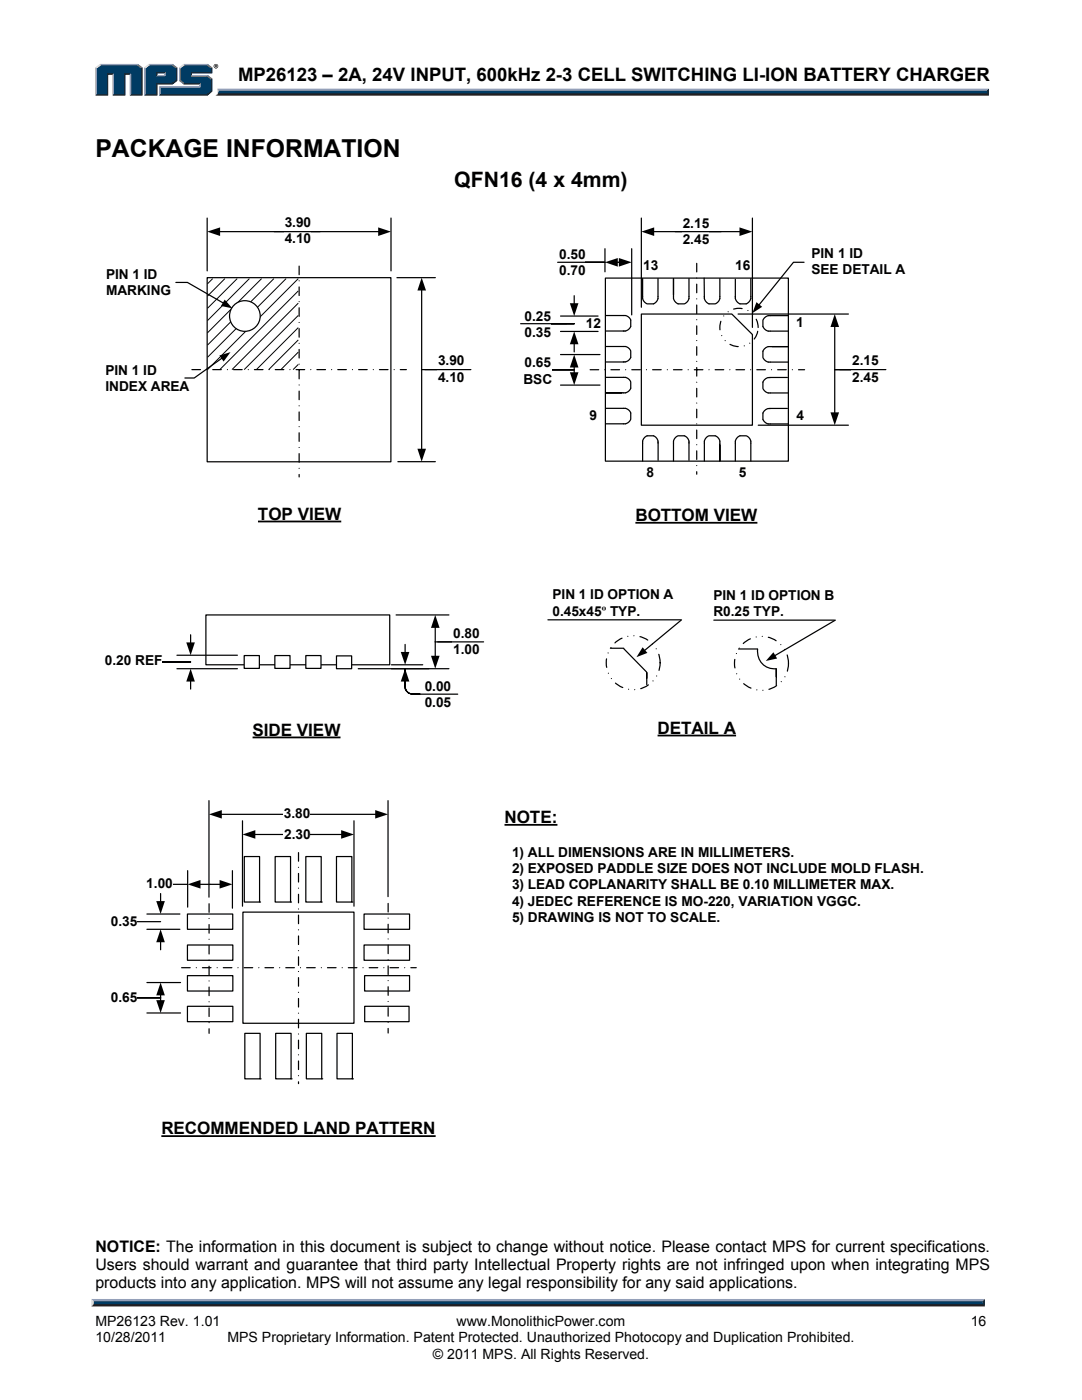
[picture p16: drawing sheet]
<svg xmlns="http://www.w3.org/2000/svg" width="216mm" height="279mm" viewBox="0 0 216 279" stroke-linecap="round" stroke-linejoin="round" font-family="sans-serif">
<defs><g id="words">
<text font-size="4.9" x="19" y="31.3">PACKAGE INFORMATION</text>
<text font-size="4.2" x="90.6" y="37.4">QFN16 (4 x 4mm)</text>
<text font-size="3.7" x="47.5" y="16.2">MP26123 – 2A, 24V INPUT, 600kHz 2-3 CELL SWITCHING LI-ION BATTERY CHARGER</text>
<g font-size="3.4">
<text x="51.5" y="103.7">TOP VIEW</text>
<text x="126.8" y="103.9">BOTTOM VIEW</text>
<text x="50.4" y="146.8">SIDE VIEW</text>
<text x="131.2" y="146.4">DETAIL A</text>
<text x="100.6" y="164.3">NOTE:</text>
<text x="32.2" y="226.4">RECOMMENDED LAND PATTERN</text>
</g>
<g font-size="3.2">
<text x="19" y="249.8">NOTICE: The information in this document is subject to change without notice. Please contact MPS for current specifications.</text>
<text x="19" y="253.4">Users should warrant and guarantee that third party Intellectual Property rights are not infringed upon when integrating MPS</text>
<text x="19" y="257.1">products into any application. MPS will not assume any legal responsibility for any said applications.</text>
</g>
<g font-size="2.8">
<text x="19" y="264.6">MP26123 Rev. 1.01</text>
<text x="19" y="267.9">10/28/2011</text>
<text x="45.4" y="267.9">MPS Proprietary Information. Patent Protected. Unauthorized Photocopy and Duplication Prohibited.</text>
<text x="91.1" y="264.6">www.MonolithicPower.com</text>
<text x="193.7" y="264.6">16</text>
<text x="86.4" y="271.1">© 2011 MPS. All Rights Reserved.</text>
</g>
<g font-size="2.7">
<text x="56.8" y="45.3">3.90</text>
<text x="136.2" y="45.4">2.15</text>
<text x="56.8" y="48.6">4.10</text>
<text x="111.5" y="51.7">0.50</text>
<text x="128.4" y="53.9">13</text>
<text x="136.2" y="48.7">2.45</text>
<text x="146.7" y="53.9">16</text>
<text x="161.9" y="51.5">PIN 1 ID</text>
<text x="21.2" y="55.6">PIN 1 ID</text>
<text x="21.2" y="58.9">MARKING</text>
<text x="111.5" y="55">0.70</text>
<text x="161.9" y="54.8">SEE DETAIL A</text>
<text x="104.7" y="64">0.25</text>
<text x="116.9" y="65.4">12</text>
<text x="158.8" y="65.3">1</text>
<text x="104.7" y="67.2">0.35</text>
<text x="21" y="74.8">PIN 1 ID</text>
<text x="87.4" y="72.9">3.90</text>
<text x="87.4" y="76.2">4.10</text>
<text x="104.4" y="76.6">BSC</text>
<text x="104.7" y="73.3">0.65</text>
<text x="170" y="72.9">2.15</text>
<text x="170" y="76.2">2.45</text>
<text x="21" y="78.1">INDEX AREA</text>
<text x="117.6" y="83.9">9</text>
<text x="158.9" y="83.9">4</text>
<text x="129" y="95.2">8</text>
<text x="147.4" y="95.2">5</text>
<text x="110.3" y="119.6">PIN 1 ID OPTION A</text>
<text x="142.3" y="119.7">PIN 1 ID OPTION B</text>
<text x="110.3" y="122.9">0.45x45º TYP.</text>
<text x="142.3" y="122.9">R0.25 TYP.</text>
<text x="90.4" y="127.3">0.80</text>
<text x="90.4" y="130.5">1.00</text>
<text x="20.9" y="132.7">0.20 REF</text>
<text x="84.8" y="137.9">0.00</text>
<text x="84.8" y="141.2">0.05</text>
<text x="56.6" y="163.3">3.80</text>
<text x="56.7" y="167.3">2.30</text>
<text x="102.2" y="171">1) ALL DIMENSIONS ARE IN MILLIMETERS.</text>
<text x="29.2" y="177.3">1.00</text>
<text x="102.2" y="174.2">2) EXPOSED PADDLE SIZE DOES NOT INCLUDE MOLD FLASH.</text>
<text x="102.2" y="177.5">3) LEAD COPLANARITY SHALL BE 0.10 MILLIMETER MAX.</text>
<text x="22.1" y="184.7">0.35</text>
<text x="102.2" y="180.8">4) JEDEC REFERENCE IS MO-220, VARIATION VGGC.</text>
<text x="102.2" y="184">5) DRAWING IS NOT TO SCALE.</text>
<text x="22.1" y="200">0.65</text>
</g>
</g></defs>
<path d="M18.7 260h177.4l.4 .7h-178.3z" fill="#231f20"/>
<path d="M18.3 259.2h178.2l-.4 .8h-177.4z" fill="#94a0b9"/>
<path d="M196.5 259.2v1.5l-.4-.4v-.6z" fill="#001339"/>
<path d="M18.7 259.7h177.4v.6h-177.4z" fill="#003b63"/>
<path d="M18.2 259.2l.5 .5v.6l-.5 .4z" fill="#dcddde"/>
<path d="M43.4 17.7h153.9l-.4 .7h-153.3z" fill="#94a0b9"/>
<path d="M43.6 18.4h153.3l.4 .6h-154.3l.4-.2z" fill="#231f20"/>
<path d="M196.9 18.1l.4-.4v1.3l-.4-.4z" fill="#001339"/>
<path d="M43.6 18.1h153.3v.5h-153.4z" fill="#003b63"/>
<path d="M43.4 17.7l.2 .5a.79 .79 0 0 1-.6 .8h.1a1.24 1.24 0 0 0 .3-1.3z" fill="#dcddde"/>
<path d="M31.1 15.2l.3-.2h1.3l.3 .2z" fill="#94a0b9"/>
<g fill="#003b63">
<path d="M19.3 13.6l.8-.6h7.2l.9 .6v5.2h-2v-4.2h-1.5v4.2h-2v-4.2h-1.4v4.2h-2z"/>
<path d="M29.1 13.6l.8-.6h2.1v1.4h-.9v.8h1.9v-.8h-1.2v-1.4h2.5l.8 .6v2.3l-.8 .7h-3.2v2.2h-2z"/>
<path d="M32 17.5h8v-.9h-3.2l-.8-.7v-2.3l.8-.6h4.5l.8 .6v.8h-4.1v.8h3.3l.8 .7v2.2l-.8 .7h-9.3z"/>
</g>
<path d="M36.6 12.9h4.8" fill="none" stroke="#94a0b9" stroke-width=".27"/>
<path d="M35.7 13.5l.9-.7 .2 .2-.8 .6z" fill="#dcddde"/>
<path d="M35.9 13.5v2.6" fill="none" stroke="#94a0b9" stroke-width=".27"/>
<path d="M35.7 16.1l.3-.2 .8 .7-.2 .2z" fill="#547194"/>
<path d="M36.6 16.7h3.4" fill="none" stroke="#001339" stroke-width=".27"/>
<g fill="#94a0b9">
<path d="M31.8 17.2h8v-.4l.2-.2v.9h-8z"/>
<path d="M31.8 17.2l.2 .3v1.3l-.2 .2z"/>
</g>
<path d="M38 14.4h4.1v-.8l.3-.1v1.1h-4.1v.4l-.3 .2z" fill="#001339"/>
<path d="M38 15.1h3.4" fill="none" stroke="#94a0b9" stroke-width=".27"/>
<path d="M41.4 15l1 .7-.3 .2-.8-.7z" fill="#547194"/>
<g fill="#001339">
<path d="M31.8 19l.2-.2h9.3l.8-.7v-2.2l.3-.2v2.5l-1 .8z"/>
<path d="M31.1 16.6h3.2l.8-.7v-2.3l.3-.1v2.6l-.9 .7h-3.1v2.2h-2.6l.3-.2h2z"/>
</g>
<path d="M34.5 12.8l.9 .7-.3 .1-.8-.6z" fill="#547194"/>
<path d="M29.7 12.9h4.8" fill="none" stroke="#94a0b9" stroke-width=".27"/>
<path d="M28.8 13.5l.9-.7 .2 .2-.8 .6z" fill="#dcddde"/>
<path d="M28.9 13.5v5.5" fill="none" stroke="#94a0b9" stroke-width=".27"/>
<path d="M32.7 14.6l.3-.2v.8l-.3-.2z" fill="#94a0b9"/>
<g fill="#001339">
<path d="M31.1 14.4h1.9l-.3 .2h-1.3v.4l-.3 .2z"/>
<path d="M28.2 13.6l.2-.1v5.5h-2.5l.3-.2h2z"/>
</g>
<path d="M27.5 12.8l.9 .7-.2 .1-.9-.6z" fill="#547194"/>
<path d="M19.9 12.9h7.6" fill="none" stroke="#94a0b9" stroke-width=".27"/>
<path d="M19 13.5l.9-.7 .2 .2-.8 .6z" fill="#dcddde"/>
<path d="M19.2 13.5v5.5" fill="none" stroke="#94a0b9" stroke-width=".27"/>
<path d="M21.3 14.6h1.4l-.2 .3h-.9v4.1h-2.5l.2-.2h2z" fill="#001339"/>
<path d="M22.6 14.6v4.4" fill="none" stroke="#94a0b9" stroke-width=".27"/>
<path d="M24.7 14.6h1.5l-.3 .3h-.9v4.1h-2.5l.2-.2h2z" fill="#001339"/>
<path d="M26 14.6v4.4" fill="none" stroke="#94a0b9" stroke-width=".27"/>
<path d="M41.4 12.8l1 .7-.3 .1-.8-.6z" fill="#547194"/>
<path d="M42.6 13.2a.45 .45 0 0 1 .9 0 .45 .45 0 0 1-.9 0zM42.7 13.2a.4 .4 0 0 0 .8 0 .4 .4 0 0 0-.8 0zM42.9 13h.4v.5l-.2-.3-.2 .3zM43 13v.2h.2z" fill="#231f20"/>
<path d="M43.4 17.7h153.9l-.4 .7h-153.3z" fill="#94a0b9"/>
<path d="M43.6 18.4h153.3l.4 .6h-154.3l.4-.2z" fill="#231f20"/>
<path d="M196.9 18.1l.4-.4v1.3l-.4-.4z" fill="#001339"/>
<path d="M43.6 18.1h153.3v.5h-153.4z" fill="#003b63"/>
<path d="M43.4 17.7l.2 .5a.79 .79 0 0 1-.6 .8h.1a1.24 1.24 0 0 0 .3-1.3z" fill="#dcddde"/>
<path d="M31.1 15.2l.3-.2h1.3l.3 .2z" fill="#94a0b9"/>
<g fill="#003b63">
<path d="M19.3 13.6l.8-.6h7.2l.9 .6v5.2h-2v-4.2h-1.5v4.2h-2v-4.2h-1.4v4.2h-2z"/>
<path d="M29.1 13.6l.8-.6h2.1v1.4h-.9v.8h1.9v-.8h-1.2v-1.4h2.5l.8 .6v2.3l-.8 .7h-3.2v2.2h-2z"/>
<path d="M32 17.5h8v-.9h-3.2l-.8-.7v-2.3l.8-.6h4.5l.8 .6v.8h-4.1v.8h3.3l.8 .7v2.2l-.8 .7h-9.3z"/>
</g>
<path d="M36.6 12.9h4.8" fill="none" stroke="#94a0b9" stroke-width=".27"/>
<path d="M35.7 13.5l.9-.7 .2 .2-.8 .6z" fill="#dcddde"/>
<path d="M35.9 13.5v2.6" fill="none" stroke="#94a0b9" stroke-width=".27"/>
<path d="M35.7 16.1l.3-.2 .8 .7-.2 .2z" fill="#547194"/>
<path d="M36.6 16.7h3.4" fill="none" stroke="#001339" stroke-width=".27"/>
<g fill="#94a0b9">
<path d="M31.8 17.2h8v-.4l.2-.2v.9h-8z"/>
<path d="M31.8 17.2l.2 .3v1.3l-.2 .2z"/>
</g>
<path d="M38 14.4h4.1v-.8l.3-.1v1.1h-4.1v.4l-.3 .2z" fill="#001339"/>
<path d="M38 15.1h3.4" fill="none" stroke="#94a0b9" stroke-width=".27"/>
<path d="M41.4 15l1 .7-.3 .2-.8-.7z" fill="#547194"/>
<g fill="#001339">
<path d="M31.8 19l.2-.2h9.3l.8-.7v-2.2l.3-.2v2.5l-1 .8z"/>
<path d="M31.1 16.6h3.2l.8-.7v-2.3l.3-.1v2.6l-.9 .7h-3.1v2.2h-2.6l.3-.2h2z"/>
</g>
<path d="M34.5 12.8l.9 .7-.3 .1-.8-.6z" fill="#547194"/>
<path d="M29.7 12.9h4.8" fill="none" stroke="#94a0b9" stroke-width=".27"/>
<path d="M28.8 13.5l.9-.7 .2 .2-.8 .6z" fill="#dcddde"/>
<path d="M28.9 13.5v5.5" fill="none" stroke="#94a0b9" stroke-width=".27"/>
<path d="M32.7 14.6l.3-.2v.8l-.3-.2z" fill="#94a0b9"/>
<g fill="#001339">
<path d="M31.1 14.4h1.9l-.3 .2h-1.3v.4l-.3 .2z"/>
<path d="M28.2 13.6l.2-.1v5.5h-2.5l.3-.2h2z"/>
</g>
<path d="M27.5 12.8l.9 .7-.2 .1-.9-.6z" fill="#547194"/>
<path d="M19.9 12.9h7.6" fill="none" stroke="#94a0b9" stroke-width=".27"/>
<path d="M19 13.5l.9-.7 .2 .2-.8 .6z" fill="#dcddde"/>
<path d="M19.2 13.5v5.5" fill="none" stroke="#94a0b9" stroke-width=".27"/>
<path d="M21.3 14.6h1.4l-.2 .3h-.9v4.1h-2.5l.2-.2h2z" fill="#001339"/>
<path d="M22.6 14.6v4.4" fill="none" stroke="#94a0b9" stroke-width=".27"/>
<path d="M24.7 14.6h1.5l-.3 .3h-.9v4.1h-2.5l.2-.2h2z" fill="#001339"/>
<path d="M26 14.6v4.4" fill="none" stroke="#94a0b9" stroke-width=".27"/>
<path d="M41.4 12.8l1 .7-.3 .1-.8-.6z" fill="#547194"/>
<path d="M42.6 13.2a.45 .45 0 0 1 .9 0 .45 .45 0 0 1-.9 0zM42.7 13.2a.4 .4 0 0 0 .8 0 .4 .4 0 0 0-.8 0zM42.9 13h.4v.5l-.2-.3-.2 .3zM43 13v.2h.2z" fill="#231f20"/>
<path d="M41.1 122.7h36.7v10h-36.7z" fill="none" stroke="#000" stroke-width=".24"/>
<path d="M48.8 131h2.9v2.3h-2.9z" fill="#fff"/>
<path d="M51.5 104.1h16.6M50.4 147.2h17.5" fill="none" stroke="#000" stroke-width=".36"/>
<path d="M41.3 55.4h36.7v36.8h-36.7z" fill="none" stroke="#000" stroke-width=".24"/>
<path d="M162.7 46.1v19.5zM131.9 46.1v18.2z" fill-rule="evenodd" fill="#fff"/>
<path d="M126.8 104.3h24.3" fill="none" stroke="#000" stroke-width=".36"/>
<g fill="#fff">
<path d="M113.7 96.3h17.1zM113.7 66.3h17.7z" fill-rule="evenodd"/>
<path d="M78 43.5v10.6zM41.3 43.5v10.6z" fill-rule="evenodd"/>
</g>
<path d="M41.3 43.5v10.6zM43.7 46.2h32M78 43.5v10.6z" fill="none" stroke="#000" stroke-width=".24"/>
<path d="M41.3 46.2l2.6-.8v1.7zM75.5 45.4l2.5 .8-2.5 .9z" fill="#000"/>
<path d="M56.7 42.9h5.3v6.5h-5.3z" fill="#fff"/>
<path d="M150.1 43.5v21.8zM128 43.5v17.8z" fill-rule="evenodd" fill="#fff"/>
<path d="M128 43.5v17.8zM130.3 46.2h17.5M150.1 43.5v21.8z" fill="none" stroke="#000" stroke-width=".24"/>
<path d="M128 46.2l2.5-.8v1.7zM147.6 45.4l2.5 .8-2.5 .9z" fill="#000"/>
<path d="M136.1 43h5.3v6.5h-5.3z" fill="#fff"/>
<path d="M79.4 92.1h7.5zM79.2 55.4h7.7zM84.1 73.8h6z" fill-rule="evenodd" fill="#fff"/>
<path d="M79.2 55.4h7.7zM84.1 57.8v32M84.1 73.8h6zM79.4 92.1h7.5z" fill="none" stroke="#000" stroke-width=".24"/>
<path d="M84.1 55.4l.9 2.6h-1.7zM83.3 89.6h1.7l-.9 2.5z" fill="#000"/>
<path d="M87.3 70.5h5.3v6.5h-5.3z" fill="#fff"/>
<path d="M59.7 53.1v42.1M139 52.6v42M38.3 73.8h42.8M117.8 73.8h42.7" fill="none" stroke="#000" stroke-width=".24" stroke-dasharray="1.7 1.2 0 1.2"/>
<path d="M48.7 130.8h3.1v2.6h-3.1z" fill="none" stroke="#000" stroke-width=".24"/>
<path d="M54.9 131h2.9v2.3h-2.9z" fill="#fff"/>
<path d="M54.8 130.8h3.1v2.6h-3.1z" fill="none" stroke="#000" stroke-width=".24"/>
<path d="M61.1 131h2.9v2.3h-2.9z" fill="#fff"/>
<path d="M61 130.8h3.1v2.6h-3.1z" fill="none" stroke="#000" stroke-width=".24"/>
<path d="M67.2 131h2.9v2.4h-2.9z" fill="#fff"/>
<path d="M67.1 130.9h3.1v2.6h-3.1z" fill="none" stroke="#000" stroke-width=".24"/>
<path d="M151.3 84.9h18zM147.3 62.7h22zM166.6 73.8l6.1-.1z" fill-rule="evenodd" fill="#fff"/>
<path d="M147.3 62.7h22zM166.6 73.8l6.1-.1zM166.6 65v17.5M151.3 84.9h18z" fill="none" stroke="#000" stroke-width=".24"/>
<path d="M166.6 62.7l.8 2.6h-1.7zM165.7 82.3h1.7l-.8 2.6z" fill="#000"/>
<path d="M169.9 70.5h5.3v6.5h-5.3z" fill="#fff"/>
<path d="M167.6 73.8h9.2" fill="none" stroke="#000" stroke-width=".24"/>
<path d="M111.8 76.9h7.9zM111.8 70.8h7.9zM107.4 73.9l7.2-.1h-7.1l-.2 .3z" fill-rule="evenodd" fill="#fff"/>
<path d="M107.4 73.9l7.2-.1h-7.1l-.2 .3zM111.8 76.9h7.9zM111.8 70.8h7.9zM114.6 73.1v1.4" fill="none" stroke="#000" stroke-width=".24"/>
<path d="M114.6 70.8l.8 2.5h-1.7zM113.7 74.3h1.7l-.8 2.6z" fill="#000"/>
<path d="M104.3 70.9h5.8v6.5h-5.8z" fill="#fff"/>
<path d="M111.8 66.1h7.5zM111.8 63.1h7.5zM107.4 64.6l-.1 .2 .1-.2h7.2z" fill-rule="evenodd" fill="#fff"/>
<path d="M114.6 59v1.7M107.4 64.6h7.2h-7.2l-.1 .2zM111.8 66.1h7.5zM111.8 63.1h7.5zM114.6 68.5v1.7" fill="none" stroke="#000" stroke-width=".24"/>
<path d="M114.6 66.1l.8 2.6h-1.7zM113.7 60.5h1.7l-.8 2.6z" fill="#000"/>
<path d="M104.6 61.5h5.3v6.6h-5.3z" fill="#fff"/>
<path d="M71.5 133.5h18.1zM79 122.7h10.6zM86.8 128.1h6.3z" fill-rule="evenodd" fill="#fff"/>
<path d="M71.5 133.5h18.1zM79 122.7h10.6zM86.8 128.1h6.3zM86.8 125.1v6" fill="none" stroke="#000" stroke-width=".24"/>
<path d="M86.8 122.7l.9 2.6h-1.7zM86 130.9h1.7l-.9 2.6z" fill="#000"/>
<path d="M90.3 124.8h5.3v6.6h-5.3z" fill="#fff"/>
<path d="M83.5 138.5h7.8" fill="none" stroke="#000" stroke-width=".24"/>
<path d="M78.1 133.5h7.5zM78.1 132.7h6.2zM80.8 133.5v3.5a1.47 1.47 0 0 0 1.5 1.5h1.5h-1.5a1.47 1.47 0 0 1-1.5-1.5z" fill-rule="evenodd" fill="#fff"/>
<path d="M78.1 133.5h7.5zM78.1 132.7h6.2zM80.8 133.5v3.5a1.47 1.47 0 0 0 1.5 1.5h1.5h-1.5a1.47 1.47 0 0 1-1.5-1.5zM80.8 128.6v1.7M80.8 135.8v1.7" fill="none" stroke="#000" stroke-width=".24"/>
<path d="M80.8 133.5l.9 2.5h-1.7zM80 130.1h1.7l-.9 2.6z" fill="#000"/>
<path d="M35.3 133.5h12.1zM35.3 130.8h12.1zM26.7 131.9l.1 .2h11.2h-11.2z" fill-rule="evenodd" fill="#fff"/>
<path d="M26.7 131.9l.1 .2h11.2h-11.2zM35.3 133.5h12.1zM35.3 130.8h12.1zM38 126.7v1.7M38 135.8v1.7" fill="none" stroke="#000" stroke-width=".24"/>
<path d="M38 133.5l.9 2.5h-1.7zM37.2 128.2h1.7l-.9 2.6z" fill="#000"/>
<path d="M20.8 130.3h11.5v3.2h-11.5z" fill="#fff"/>
<path d="M35.1 56.4h2.3l7.2 4.1" fill="none" stroke="#000" stroke-width=".24"/>
<path d="M44.8 59.8l1.6 1.7-2.3-.4z" fill="#000"/>
<g fill="#fff">
<path d="M50.1 203.4h11.9zM50.1 182.4h11.9z" fill-rule="evenodd"/>
<path d="M34.2 215.7h17.1zM34.2 185.7h17.7z" fill-rule="evenodd"/>
<path d="M70.6 163.8v17zM48.4 163.8v17z" fill-rule="evenodd"/>
</g>
<path d="M48.4 163.8v17zM50.7 166.5h17.6M70.6 163.8v17z" fill="none" stroke="#000" stroke-width=".24"/>
<path d="M48.4 166.5l2.5-.8v1.7zM68.1 165.7l2.5 .8-2.5 .9z" fill="#000"/>
<path d="M56.6 164.9h5.3v3.3h-5.3z" fill="#fff"/>
<path d="M59.6 170.2v46.1M36.2 193.1h46.9" fill="none" stroke="#000" stroke-width=".24" stroke-dasharray="1.7 1.2 0 1.2"/>
<path d="M29.3 202.2h6.7zM29.3 196.1h6.7zM24.8 199.1h7.2z" fill-rule="evenodd" fill="#fff"/>
<path d="M24.8 199.1h7.2zM29.3 196.1h6.7zM32 198.4v1.4M29.3 202.2h6.7z" fill="none" stroke="#000" stroke-width=".24"/>
<path d="M32 196.1l.9 2.5h-1.7zM31.2 199.6h1.7l-.9 2.6z" fill="#000"/>
<path d="M22 197.6h5.3v3.3h-5.3z" fill="#fff"/>
<path d="M29.3 185.5h6.6zM29.3 182.4h6.6zM24.8 183.9h7.2z" fill-rule="evenodd" fill="#fff"/>
<path d="M32 178.3v1.7M24.8 183.9h7.2zM29.3 185.5h6.6zM29.3 182.4h6.6zM32 187.8v1.7" fill="none" stroke="#000" stroke-width=".24"/>
<path d="M31.2 179.8h1.7l-.9 2.6zM32 185.5l.9 2.5h-1.7z" fill="#000"/>
<path d="M22 182.3h5.3v3.3h-5.3z" fill="#fff"/>
<g fill="none" stroke="#000" stroke-width=".24">
<path d="M48.7 170.9h3.1v9.1h-3.1zM54.9 170.9h3.1v9.1h-3.1zM61 170.9h3.1v9.1h-3.1zM67.1 170.9h3.1v9.1h-3.1zM37.4 182.4h9v3.1h-9zM37.4 188.6h9.1v3h-9.1zM37.4 194.7h9.1v3.1h-9.1zM48.5 182h22.1v22.2h-22.1zM51.8 180h.1M58 180h.1M64.1 180h.1M70.2 180h.1"/>
<path d="M72.6 182.4h9.1v3.1h-9.1zM72.6 188.6h9.1v3h-9.1zM72.7 194.7h9v3.1h-9zM37.4 200.8h9.1v3.1h-9.1zM48.9 206.2h3v9.1h-3zM51.9 215.3h.1M55 206.2h3.1v9.1h-3.1zM58.1 215.3h.1M61.1 206.2h3.1v9.1h-3.1zM64.2 215.3h.1M67.2 206.2h3.1v9.1h-3.1zM70.3 215.3h.1"/>
<path d="M72.8 200.8h8.8v3.1h-8.8z"/>
</g>
<path d="M32.2 226.7h54.7" fill="none" stroke="#000" stroke-width=".36"/>
<path d="M77.4 159.8v19.1zM41.7 159.8v19.2z" fill-rule="evenodd" fill="#fff"/>
<path d="M41.7 159.8v19.2zM77.4 159.8v19.1zM44 162.5h31.1" fill="none" stroke="#000" stroke-width=".24"/>
<path d="M41.7 162.5l2.6-.8v1.7zM74.9 161.7l2.5 .8-2.5 .9z" fill="#000"/>
<path d="M56.5 160.9h5.3v3.2h-5.3z" fill="#fff"/>
<path d="M41.7 180.4v25.8M77.4 180.3v25.9" fill="none" stroke="#000" stroke-width=".24" stroke-dasharray="1.7 1.2 0 1.2"/>
<path d="M131.2 146.8h15.7M100.7 164.6h10.5" fill="none" stroke="#000" stroke-width=".36"/>
<g fill="none" stroke="#000" stroke-width=".24">
<path d="M54.7 46.2h9.2M134.7 46.2h9.2M160.4 52.3h-2.1l-6.9 8.6M44.3 71.4l-5.5 4h-1.9M84.8 73.8h9.2M103.9 64.6h9.2M87.3 128.1h9.2M109.3 123.7h26.5M121.8 129.4h2.7M124.4 129.4l4.6 4.7M129.1 135.4v-1.2v2.4M136 123.7l-7.4 6.2"/>
<path d="M142.4 123.8h24.1M147.4 129.5h3.7M151.2 129.5a3.4 3.4 0 0 0 3.7 4M154.9 135.1v-1.6v3.3M166.7 123.8l-12.2 7.1"/>
</g>
<path d="M43.8 71l2.2-.7-1.4 1.9zM150.9 60.3l1.2 .9-2 1.3zM128.2 129.2l1 1.1-2.2 .8zM154.3 130.2l.8 1.2-2.3 .5z" fill="#000"/>
<g fill="none" stroke="#000" stroke-width=".24" stroke-dasharray="1.7 1.2 0 1.2 0 1.2">
<circle cx="126.3" cy="132.3" r="5.4"/>
<circle cx="151.9" cy="132.4" r="5.4"/>
</g>
<g fill="none" stroke="#000" stroke-width=".2">
<path d="M42.4 55.6l-1 1M44.9 55.6l-3.5 3.5M47.3 55.6l-5.9 5.9M49.8 55.6l-8.4 8.4M52.2 55.6l-10.8 10.8M54.7 55.6l-13.3 13.3M57.1 55.6l-15.7 15.7M59.5 58.1l-15.6 15.7M59.5 55.6l-18.1 18.2M59.5 72.7l-1 1.1M59.5 65.4l-8.3 8.4M59.5 70.3l-3.5 3.5"/>
<path d="M59.5 62.9l-10.8 10.9M59.5 67.8l-5.9 6M59.5 60.5l-13.2 13.3"/>
</g>
<circle cx="48.9" cy="63.1" r="3.1" fill="#fff"/>
<circle cx="48.9" cy="63.1" r="3.1" fill="none" stroke="#000" stroke-width=".24"/>
<path d="M46.4 173.8v7.5zM37.4 173.8v7.2zM31.9 176.5h5.5z" fill-rule="evenodd" fill="#fff"/>
<path d="M31.9 176.5h5.5zM37.4 173.8v7.2zM39.8 176.5h4.2M46.4 173.8v7.5z" fill="none" stroke="#000" stroke-width=".24"/>
<path d="M37.4 176.5l2.6-.9v1.7zM43.8 175.6l2.6 .9-2.6 .8z" fill="#000"/>
<path d="M29.1 174.9h5.3v3.2h-5.3z" fill="#fff"/>
<path d="M126 49.6v13.2zM120.7 49.6v4.7zM114.2 52.4l6.5-.1h-6.4l-.1 .2z" fill-rule="evenodd" fill="#fff"/>
<path d="M114.2 52.4l6.5-.1h-6.4l-.1 .2zM120.7 49.6v4.7zM123.1 52.3h.6M126 49.6v13.2z" fill="none" stroke="#000" stroke-width=".24"/>
<path d="M120.7 52.3l2.6-.8v1.7zM123.5 51.5l2.5 .8-2.5 .9z" fill="#000"/>
<path d="M111.4 49.3h5.3v6.5h-5.3z" fill="#fff"/>
<path d="M111.3 52.3h9.2" fill="none" stroke="#000" stroke-width=".24"/>
<path d="M129.6 84h11.9zM129.6 63h11.9z" fill-rule="evenodd" fill="#fff"/>
<g fill="none" stroke="#000" stroke-width=".24">
<path d="M120.8 55.5h36.5v36.5h-36.5zM128.2 55.6v4a1.51 1.51 0 0 0 .9 1h1.3a1.51 1.51 0 0 0 .9-1v-4M137.5 55.6v4a1.54 1.54 0 0 1-1 1h-1.2a1.45 1.45 0 0 1-.9-1.4v-3.6v3.2M140.5 55.5v3.8M143.6 55.6v4a1.5 1.5 0 0 1-.9 1h-1.2a1.45 1.45 0 0 1-1-1.4M149.8 55.6v4a1.54 1.54 0 0 1-.9 1h-1.2a1.54 1.54 0 0 1-1-1v-3.9M120.8 75.3h4a1.46 1.46 0 0 1 1.1 .9v1.3a1.41 1.41 0 0 1-1.5 .9h-3.6h3.3M120.8 63h4a1.44 1.44 0 0 1 1.1 .9v1.2a1.51 1.51 0 0 1-1.1 1h-3.8M120.8 69.2h4a1.44 1.44 0 0 1 1.1 .9v1.2a1.44 1.44 0 0 1-1.1 .9h-3.8M128 62.7h18l4.1 4.1v18.1h-22.1zM153.6 75.3h3.5M153.7 75.4a1.39 1.39 0 0 0-1.5 .9v1.2a1.51 1.51 0 0 0 1.1 .9h4"/>
<path d="M154 69.2h3.3h-3.6a1.4 1.4 0 0 0-1.5 .9v1.2a1.54 1.54 0 0 0 1.1 1h4M157.3 63h-4a1.54 1.54 0 0 0-1.1 .9v1.3a1.5 1.5 0 0 0 1.1 .9h4M120.8 81.5h4a1.46 1.46 0 0 1 1.1 .9v1.3a1.46 1.46 0 0 1-1.1 .9h-4M131.3 91.9v-3.8a1.44 1.44 0 0 0-.9-1.1h-1.3a1.44 1.44 0 0 0-.9 1.1v3.9M137.5 91.9v-3.8a1.46 1.46 0 0 0-1-1.1h-1.2a1.46 1.46 0 0 0-.9 1.1v3.9M143.6 88.8v3.2v-3.6a1.36 1.36 0 0 0-.9-1.4h-1.2a1.46 1.46 0 0 0-1 1.1v3.9M146.7 92v-3.9a1.46 1.46 0 0 1 1-1.1h1.2a1.46 1.46 0 0 1 .9 1.1v3.9M157.1 81.5h-3.8a1.51 1.51 0 0 0-1.1 .9v1.3a1.51 1.51 0 0 0 1.1 .9h4"/>
</g>
<circle cx="147.5" cy="65.4" r="3.8" fill="none" stroke="#000" stroke-width=".24" stroke-dasharray="1.7 1.2 0 1.2 0 1.2"/>
<use href="#words"/>
</svg>
